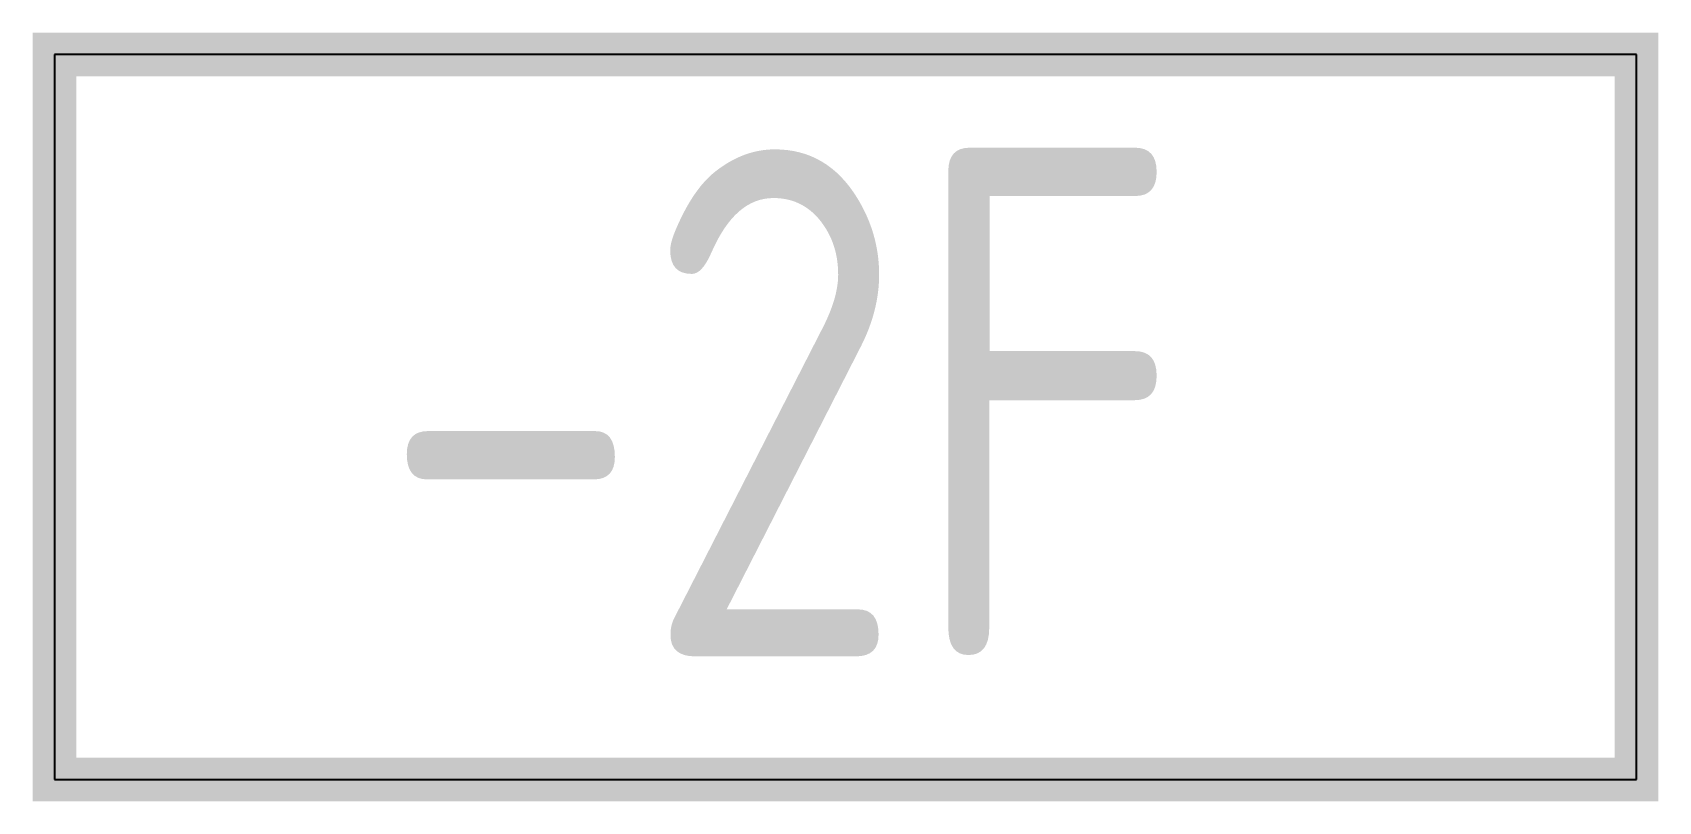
# Model space of a CAD drawing. Extents: x -0.74 to 0.74, y -0.02 to 0.68.
import ezdxf
from ezdxf.enums import TextEntityAlignment as Align

# ---------------------------------------------------------------- set-up
doc = ezdxf.new("R2010")
doc.units = 0
doc.header["$MEASUREMENT"] = 0
doc.styles.add('_TEL_DIM', font='TSSDENG', dxfattribs={"width": 0.6, "height": 6, "bigfont": '！！TSSDCHN'})
doc.styles.add('hztxt', font='TSSDENG', dxfattribs={"width": 0.7, "bigfont": 'TSSDCHN'})

msp = doc.modelspace()

# ---------------------------------------------------------------- linework, layer by layer
for p, q in [((-0.72, 0.66), (-0.72, 0)), ((0.72, 0.66), (-0.72, 0.66)), ((0.72, 0), (0.72, 0.66)), ((-0.72, 0), (0.72, 0))]:
    msp.add_line(p, q)
at = {"const_width": 0.04}
msp.add_lwpolyline([(-0.72, 0.66), (-0.72, 0), (0.72, 0), (0.72, 0.66), (-0.72, 0.66), (-0.72, 0)], dxfattribs=at)

# ---------------------------------------------------------------- texts
at = {"color": 7, "style": 'hztxt', "width": 0.8}
msp.add_text('-2F', height=0.46154, dxfattribs=at).set_placement((-0.4245, 0.1121))
at = {"color": 7, "linetype": 'ByBlock', "style": '_TEL_DIM', "flags": 1}
for tag in ['A', 'REMARK']:
    msp.add_attdef(tag, text='', height=0.0000154, dxfattribs=at).set_placement((0, 0), align=Align.MIDDLE_CENTER)

doc.saveas('drawing.dxf')
